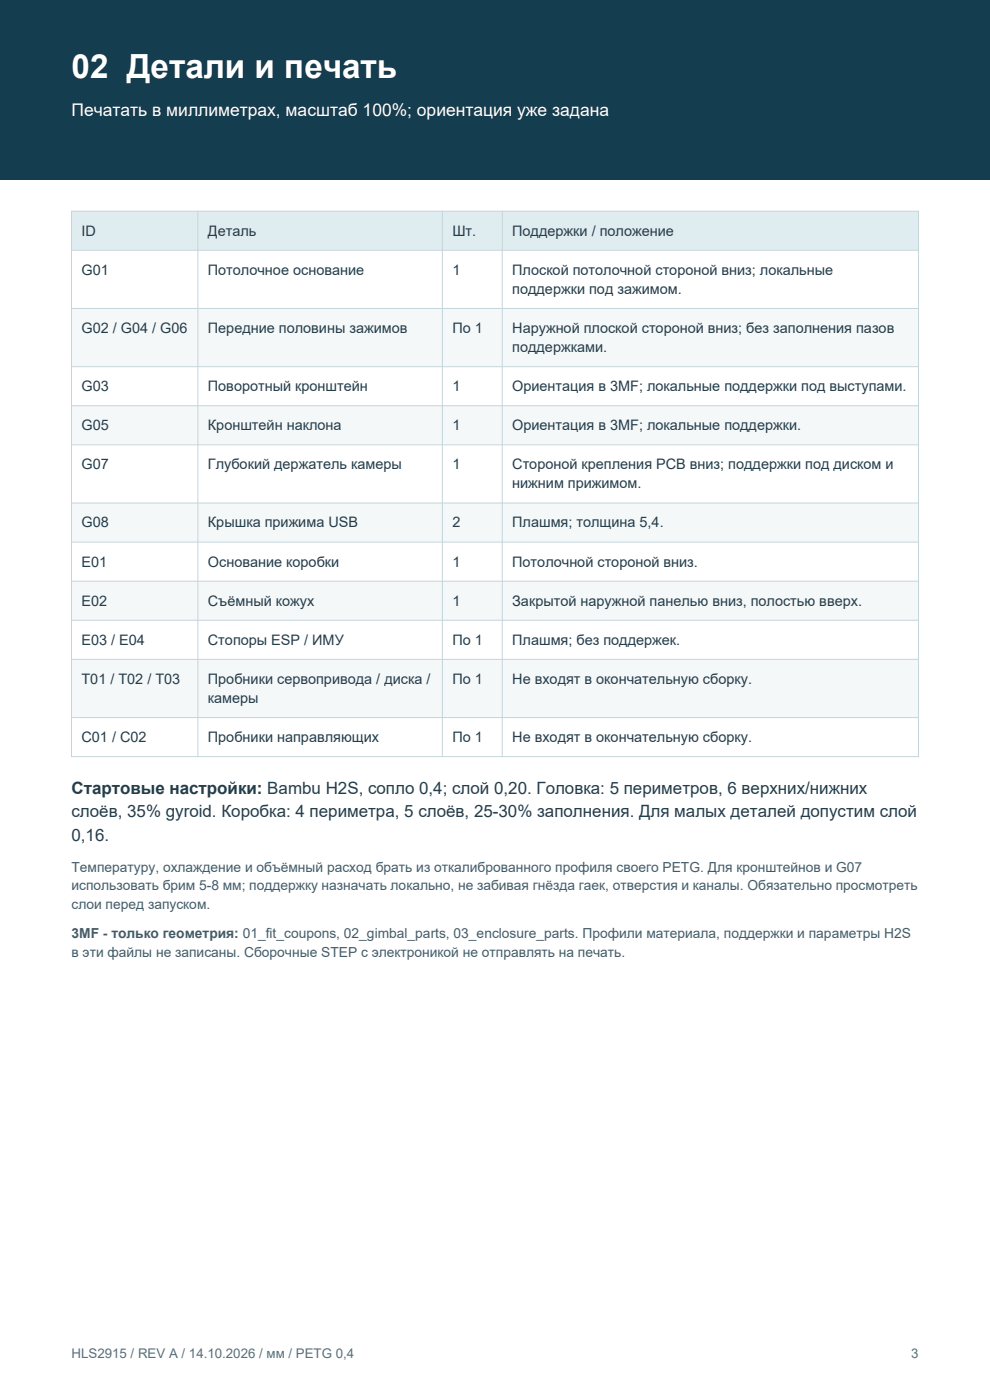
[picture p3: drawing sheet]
<svg xmlns="http://www.w3.org/2000/svg" width="210mm" height="297mm" viewBox="0 0 210 297" stroke-linecap="round" stroke-linejoin="round" font-family="sans-serif">
<defs><g id="words">
<text font-size="7.1" fill="#fff" x="15.2" y="16.6">02 Детали и печать</text>
<text font-size="3.7" fill="#fff" x="15.2" y="24.7">Печатать в миллиметрах, масштаб 100%; ориентация уже задана</text>
<g font-size="3.6" fill="#263d4a">
<text x="15.2" y="168.3">Стартовые настройки: Bambu H2S, сопло 0,4; слой 0,20. Головка: 5 периметров, 6 верхних/нижних</text>
<text x="15.2" y="173.4">слоёв, 35% gyroid. Коробка: 4 периметра, 5 слоёв, 25-30% заполнения. Для малых деталей допустим слой</text>
<text x="15.2" y="178.4">0,16.</text>
</g>
<g font-size="3.1" fill="#263d4a">
<text x="17.3" y="50">ID</text>
<text x="44.1" y="50">Деталь</text>
<text x="96" y="50">Шт.</text>
<text x="108.7" y="50">Поддержки / положение</text>
<text x="17.3" y="58.3">G01</text>
<text x="44.1" y="58.3">Потолочное основание</text>
<text x="96" y="58.3">1</text>
<text x="108.7" y="58.3">Плоской потолочной стороной вниз; локальные</text>
<text x="108.7" y="62.3">поддержки под зажимом.</text>
<text x="17.3" y="70.6">G02 / G04 / G06</text>
<text x="44.1" y="70.6">Передние половины зажимов</text>
<text x="96" y="70.6">По 1</text>
<text x="108.7" y="70.6">Наружной плоской стороной вниз; без заполнения пазов</text>
<text x="108.7" y="74.7">поддержками.</text>
<text x="17.3" y="83">G03</text>
<text x="44.1" y="83">Поворотный кронштейн</text>
<text x="96" y="83">1</text>
<text x="108.7" y="83">Ориентация в 3MF; локальные поддержки под выступами.</text>
<text x="17.3" y="91.3">G05</text>
<text x="44.1" y="91.3">Кронштейн наклона</text>
<text x="96" y="91.3">1</text>
<text x="108.7" y="91.3">Ориентация в 3MF; локальные поддержки.</text>
<text x="17.3" y="99.6">G07</text>
<text x="44.1" y="99.6">Глубокий держатель камеры</text>
<text x="96" y="99.6">1</text>
<text x="108.7" y="99.6">Стороной крепления PCB вниз; поддержки под диском и</text>
<text x="108.7" y="103.6">нижним прижимом.</text>
<text x="17.3" y="111.9">G08</text>
<text x="44.1" y="111.9">Крышка прижима USB</text>
<text x="96" y="111.9">2</text>
<text x="108.7" y="111.9">Плашмя; толщина 5,4.</text>
<text x="17.3" y="120.2">E01</text>
<text x="44.1" y="120.2">Основание коробки</text>
<text x="96" y="120.2">1</text>
<text x="108.7" y="120.2">Потолочной стороной вниз.</text>
<text x="17.3" y="128.5">E02</text>
<text x="44.1" y="128.5">Съёмный кожух</text>
<text x="96" y="128.5">1</text>
<text x="108.7" y="128.5">Закрытой наружной панелью вниз, полостью вверх.</text>
<text x="17.3" y="136.8">E03 / E04</text>
<text x="44.1" y="136.8">Стопоры ESP / ИМУ</text>
<text x="96" y="136.8">По 1</text>
<text x="108.7" y="136.8">Плашмя; без поддержек.</text>
<text x="17.3" y="145.1">T01 / T02 / T03</text>
<text x="44.1" y="145.1">Пробники сервопривода / диска /</text>
<text x="44.1" y="149.1">камеры</text>
<text x="96" y="145.1">По 1</text>
<text x="108.7" y="145.1">Не входят в окончательную сборку.</text>
<text x="17.3" y="157.4">C01 / C02</text>
<text x="44.1" y="157.4">Пробники направляющих</text>
<text x="96" y="157.4">По 1</text>
<text x="108.7" y="157.4">Не входят в окончательную сборку.</text>
</g>
<g font-size="2.9" fill="#425d6b">
<text x="15.2" y="184.9">Температуру, охлаждение и объёмный расход брать из откалиброванного профиля своего PETG. Для кронштейнов и G07</text>
<text x="15.2" y="188.9">использовать брим 5-8 мм; поддержку назначать локально, не забивая гнёзда гаек, отверстия и каналы. Обязательно просмотреть</text>
<text x="15.2" y="192.9">слои перед запуском.</text>
<text x="15.2" y="199">3MF - только геометрия: 01_fit_coupons, 02_gimbal_parts, 03_enclosure_parts. Профили материала, поддержки и параметры H2S</text>
<text x="15.2" y="203">в эти файлы не записаны. Сборочные STEP с электроникой не отправлять на печать.</text>
</g>
<g font-size="2.8" fill="#54717d">
<text x="15.2" y="288.2">HLS2915 / REV A / 14.10.2026 / мм / PETG 0,4</text>
<text x="193.3" y="288.2">3</text>
</g>
</g></defs>
<path d="M0 0h210v38.1h-210z" fill-rule="evenodd" fill="#143d50"/>
<path d="M15.2 44.8h179.6v8.3h-179.6z" fill-rule="evenodd" fill="#dfedf0"/>
<path d="M15.2 53.1h179.6v12.3h-179.6z" fill-rule="evenodd" fill="#fff"/>
<path d="M15.2 65.4h179.6v12.4h-179.6z" fill-rule="evenodd" fill="#f5f8f9"/>
<path d="M15.2 77.8h179.6v8.3h-179.6z" fill-rule="evenodd" fill="#fff"/>
<path d="M15.2 86.1h179.6v8.3h-179.6z" fill-rule="evenodd" fill="#f5f8f9"/>
<path d="M15.2 94.4h179.6v12.3h-179.6z" fill-rule="evenodd" fill="#fff"/>
<path d="M15.2 106.7h179.6v8.3h-179.6z" fill-rule="evenodd" fill="#f5f8f9"/>
<path d="M15.2 115h179.6v8.3h-179.6z" fill-rule="evenodd" fill="#fff"/>
<path d="M15.2 123.3h179.6v8.3h-179.6z" fill-rule="evenodd" fill="#f5f8f9"/>
<path d="M15.2 131.6h179.6v8.3h-179.6z" fill-rule="evenodd" fill="#fff"/>
<path d="M15.2 139.9h179.6v12.3h-179.6z" fill-rule="evenodd" fill="#f5f8f9"/>
<path d="M15.2 152.2h179.6v8.3h-179.6z" fill-rule="evenodd" fill="#fff"/>
<g fill="none" stroke="#c5d5dc" stroke-width=".21">
<path d="M15.2 44.8h179.6v115.7h-179.6zM15.2 53.1h179.6M42 44.8v115.7M93.8 44.8v115.7M106.5 44.8v115.7M15.2 65.4h179.6M15.2 77.8h179.6M15.2 86.1h179.6M15.2 94.4h179.6M15.2 106.7h179.6M15.2 115h179.6M15.2 123.3h179.6"/>
<path d="M15.2 131.6h179.6M15.2 139.9h179.6M15.2 152.2h179.6"/>
</g>
<use href="#words"/>
</svg>
